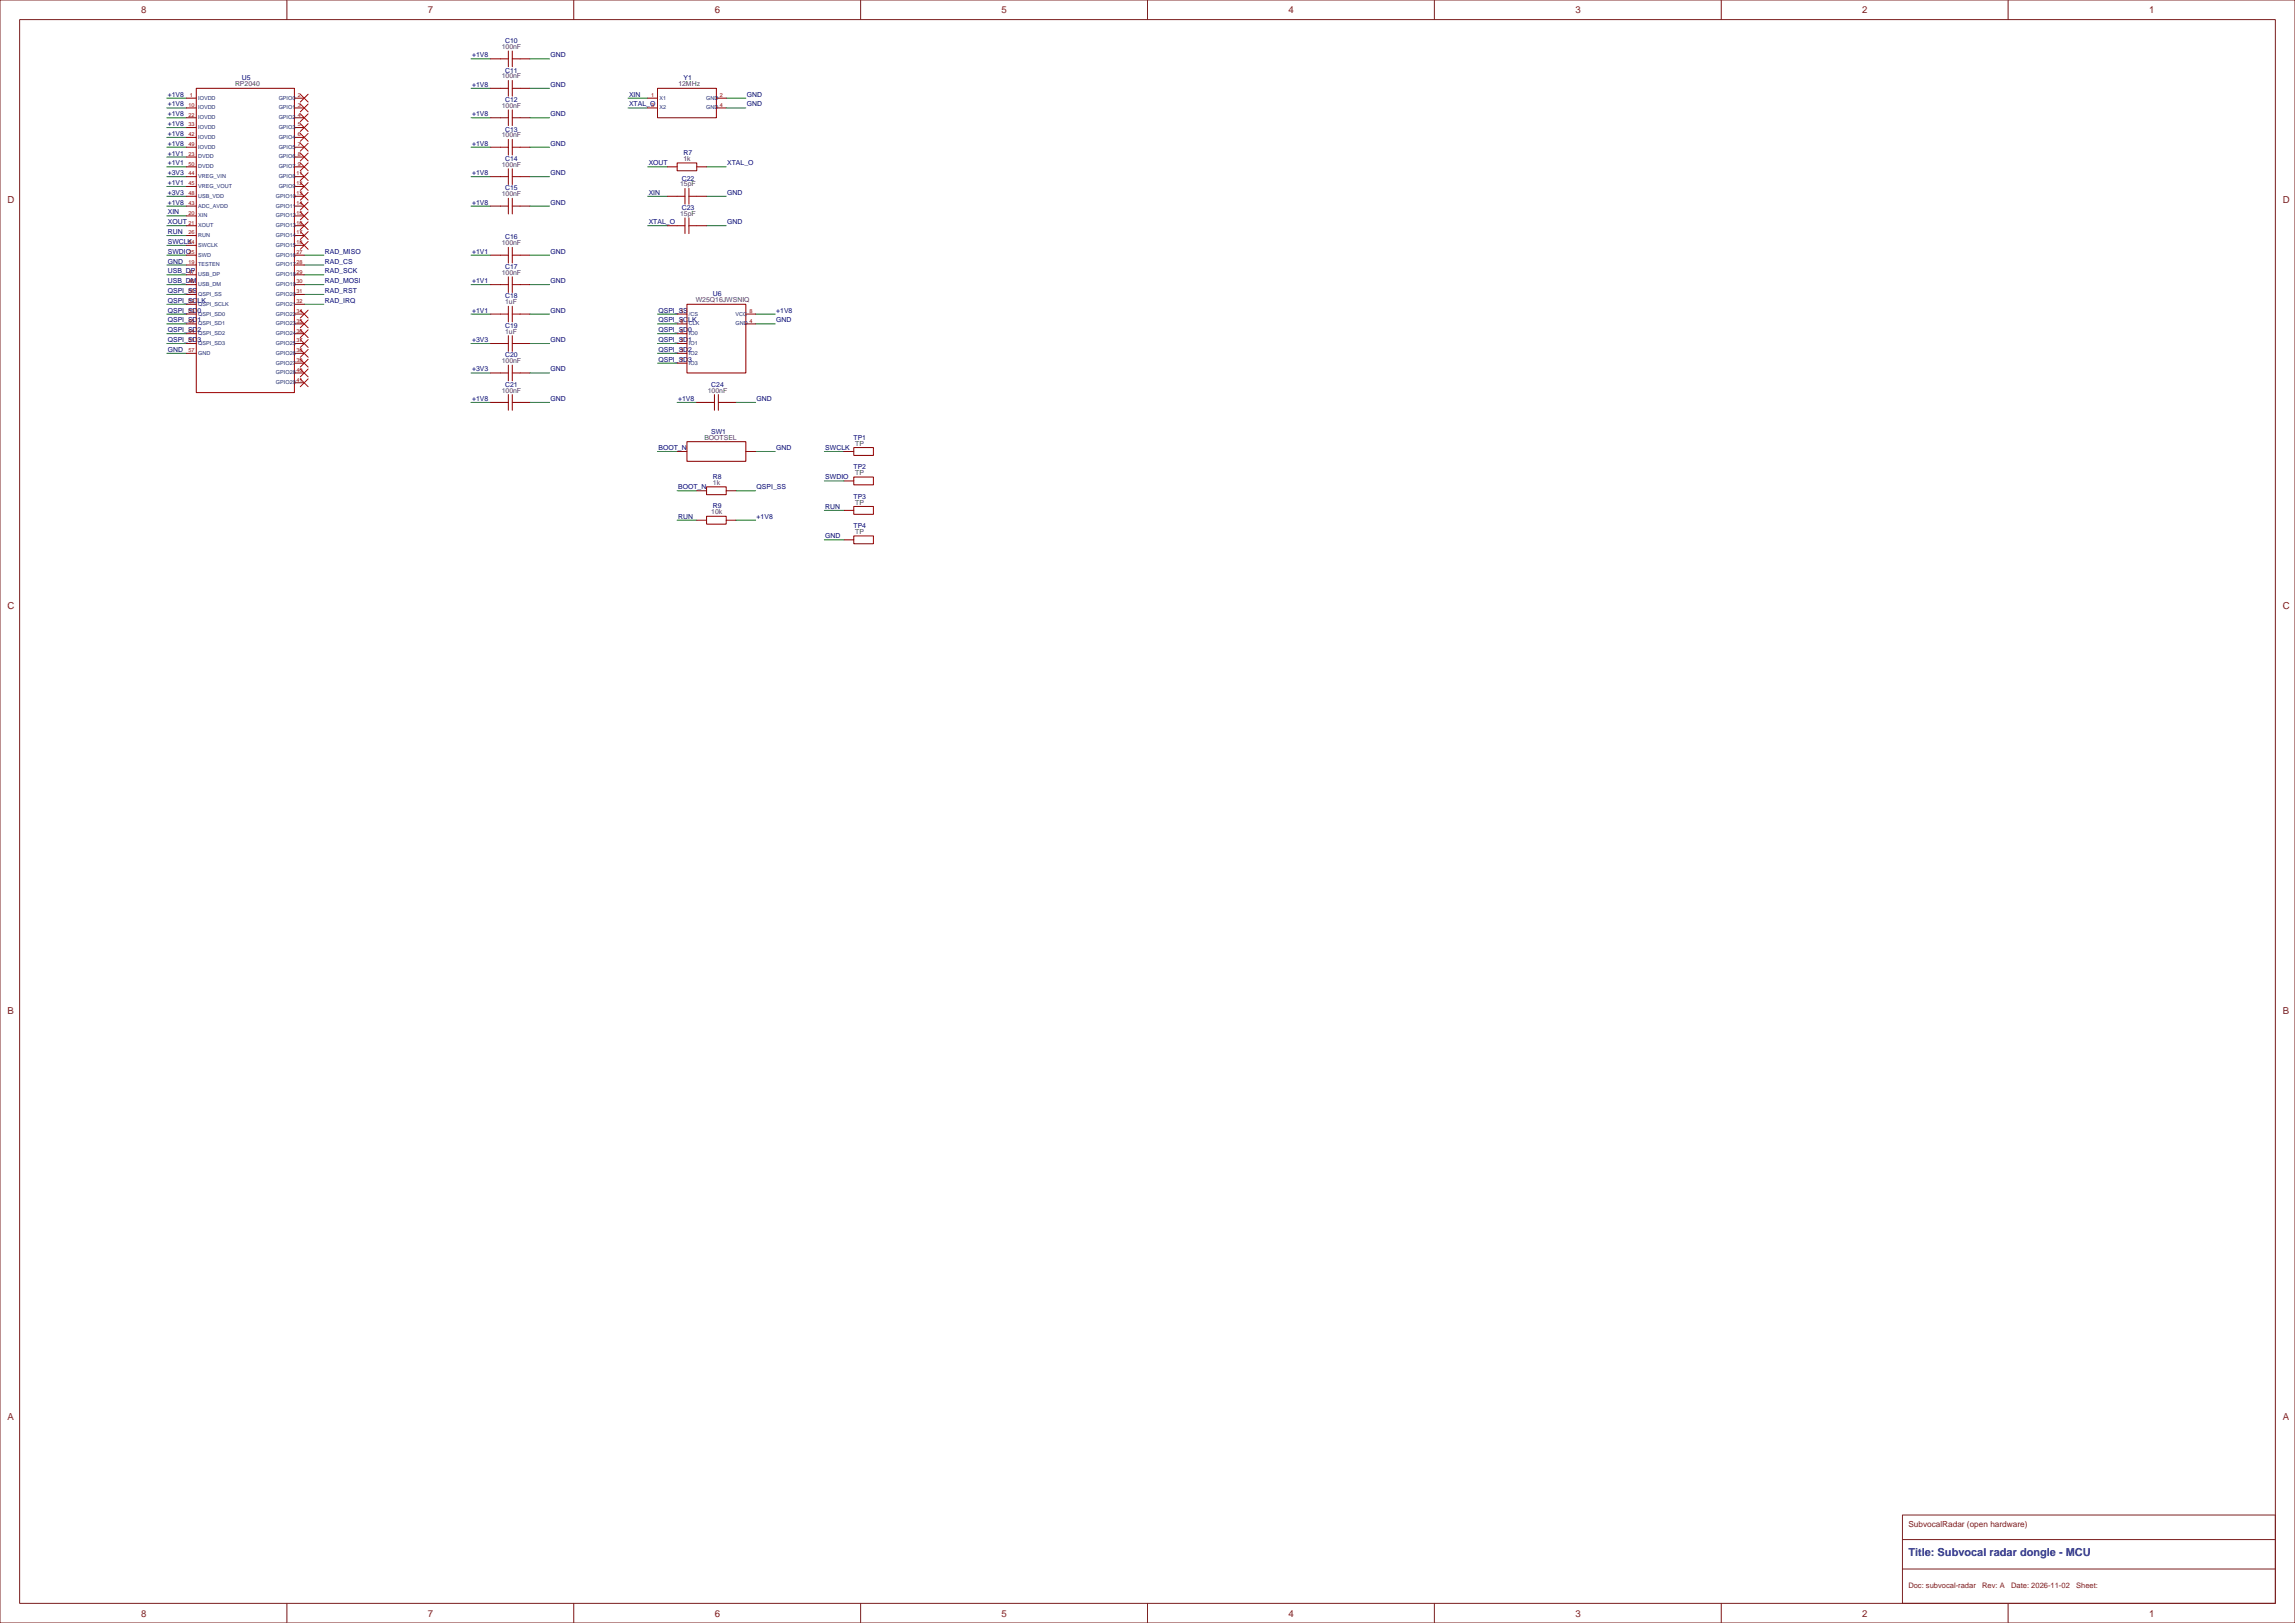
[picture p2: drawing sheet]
<svg xmlns="http://www.w3.org/2000/svg" width="594mm" height="420mm" viewBox="0 0 594 420" stroke-linecap="round" stroke-linejoin="round" font-family="sans-serif">
<defs><g id="words">
<text font-size="2.8" fill="#1f2f6f" x="493.9" y="402.7">Title: Subvocal radar dongle - MCU</text>
<g font-size="2.5" fill="#7a1f1f">
<text x="36.5" y="3.3">8</text>
<text x="110.8" y="3.3">7</text>
<text x="185" y="3.3">6</text>
<text x="259.3" y="3.3">5</text>
<text x="333.5" y="3.3">4</text>
<text x="407.8" y="3.3">3</text>
<text x="482" y="3.3">2</text>
<text x="556.3" y="3.3">1</text>
<text x="1.9" y="52.5">D</text>
<text x="590.8" y="52.5">D</text>
<text x="1.9" y="157.5">C</text>
<text x="590.8" y="157.5">C</text>
<text x="1.9" y="262.5">B</text>
<text x="590.8" y="262.5">B</text>
<text x="1.9" y="367.5">A</text>
<text x="590.8" y="367.5">A</text>
<text x="36.5" y="418.5">8</text>
<text x="110.8" y="418.5">7</text>
<text x="185" y="418.5">6</text>
<text x="259.3" y="418.5">5</text>
<text x="333.5" y="418.5">4</text>
<text x="407.8" y="418.5">3</text>
<text x="482" y="418.5">2</text>
<text x="556.3" y="418.5">1</text>
</g>
<text font-size="2.1" fill="#7a1f1f" x="493.9" y="395.1">SubvocalRadar (open hardware)</text>
<g font-size="2" fill="#7a1f1f">
<text x="493.9" y="410.8">Doc: subvocal-radar</text>
<text x="513" y="410.8">Rev: A</text>
<text x="520.5" y="410.8">Date: 2026-11-02</text>
<text x="537.4" y="410.8">Sheet:</text>
</g>
<g font-size="1.8" fill="#00008b">
<text x="130.7" y="11.2">C10</text>
<text x="62.6" y="20.8">U5</text>
<text x="130.7" y="18.8">C11</text>
<text x="176.9" y="20.8">Y1</text>
<text x="130.7" y="26.4">C12</text>
<text x="130.7" y="34">C13</text>
<text x="130.7" y="41.6">C14</text>
<text x="176.9" y="40.1">R7</text>
<text x="176.5" y="46.7">C22</text>
<text x="130.7" y="49.3">C15</text>
<text x="176.5" y="54.3">C23</text>
<text x="130.7" y="62">C16</text>
<text x="130.7" y="69.6">C17</text>
<text x="130.7" y="77.2">C18</text>
<text x="184.5" y="76.7">U6</text>
<text x="130.7" y="84.8">C19</text>
<text x="130.7" y="92.4">C20</text>
<text x="130.7" y="100.1">C21</text>
<text x="184.1" y="100.1">C24</text>
<text x="184.1" y="112.3">SW1</text>
<text x="220.9" y="113.8">TP1</text>
<text x="184.5" y="123.9">R8</text>
<text x="220.9" y="121.4">TP2</text>
<text x="184.5" y="131.6">R9</text>
<text x="220.9" y="129">TP3</text>
<text x="220.9" y="136.6">TP4</text>
</g>
<g font-size="1.8" fill="#000080">
<text x="122.2" y="14.9">+1V8</text>
<text x="142.5" y="14.9">GND</text>
<text x="122.2" y="22.5">+1V8</text>
<text x="142.5" y="22.5">GND</text>
<text x="43.4" y="25">+1V8</text>
<text x="43.4" y="27.6">+1V8</text>
<text x="162.8" y="25">XIN</text>
<text x="162.8" y="27.6">XTAL_O</text>
<text x="193.3" y="25">GND</text>
<text x="193.3" y="27.6">GND</text>
<text x="43.4" y="30.1">+1V8</text>
<text x="43.4" y="32.6">+1V8</text>
<text x="43.4" y="35.2">+1V8</text>
<text x="122.2" y="30.1">+1V8</text>
<text x="142.5" y="30.1">GND</text>
<text x="43.4" y="37.7">+1V8</text>
<text x="43.4" y="40.3">+1V1</text>
<text x="122.2" y="37.7">+1V8</text>
<text x="142.5" y="37.7">GND</text>
<text x="43.4" y="42.8">+1V1</text>
<text x="43.4" y="45.3">+3V3</text>
<text x="43.4" y="47.9">+1V1</text>
<text x="122.2" y="45.3">+1V8</text>
<text x="142.5" y="45.3">GND</text>
<text x="167.9" y="42.8">XOUT</text>
<text x="188.2" y="42.8">XTAL_O</text>
<text x="43.4" y="50.4">+3V3</text>
<text x="43.4" y="53">+1V8</text>
<text x="122.2" y="53">+1V8</text>
<text x="142.5" y="53">GND</text>
<text x="167.9" y="50.4">XIN</text>
<text x="188.2" y="50.4">GND</text>
<text x="43.4" y="55.5">XIN</text>
<text x="43.4" y="58">XOUT</text>
<text x="167.9" y="58">XTAL_O</text>
<text x="188.2" y="58">GND</text>
<text x="43.4" y="60.6">RUN</text>
<text x="43.4" y="63.1">SWCLK</text>
<text x="43.4" y="65.7">SWDIO</text>
<text x="84.1" y="65.7">RAD_MISO</text>
<text x="122.2" y="65.7">+1V1</text>
<text x="142.5" y="65.7">GND</text>
<text x="43.4" y="68.2">GND</text>
<text x="43.4" y="70.7">USB_DP</text>
<text x="84.1" y="68.2">RAD_CS</text>
<text x="84.1" y="70.7">RAD_SCK</text>
<text x="43.4" y="73.3">USB_DM</text>
<text x="43.4" y="75.8">QSPI_SS</text>
<text x="84.1" y="73.3">RAD_MOSI</text>
<text x="84.1" y="75.8">RAD_RST</text>
<text x="122.2" y="73.3">+1V1</text>
<text x="142.5" y="73.3">GND</text>
<text x="43.4" y="78.4">QSPI_SCLK</text>
<text x="43.4" y="80.9">QSPI_SD0</text>
<text x="43.4" y="83.4">QSPI_SD1</text>
<text x="84.1" y="78.4">RAD_IRQ</text>
<text x="122.2" y="80.9">+1V1</text>
<text x="142.5" y="80.9">GND</text>
<text x="170.4" y="80.9">QSPI_SS</text>
<text x="170.4" y="83.4">QSPI_SCLK</text>
<text x="200.9" y="80.9">+1V8</text>
<text x="200.9" y="83.4">GND</text>
<text x="43.4" y="86">QSPI_SD2</text>
<text x="43.4" y="88.5">QSPI_SD3</text>
<text x="122.2" y="88.5">+3V3</text>
<text x="142.5" y="88.5">GND</text>
<text x="170.4" y="86">QSPI_SD0</text>
<text x="170.4" y="88.5">QSPI_SD1</text>
<text x="43.4" y="91.1">GND</text>
<text x="170.4" y="91.1">QSPI_SD2</text>
<text x="170.4" y="93.6">QSPI_SD3</text>
<text x="122.2" y="96.1">+3V3</text>
<text x="142.5" y="96.1">GND</text>
<text x="122.2" y="103.8">+1V8</text>
<text x="142.5" y="103.8">GND</text>
<text x="175.5" y="103.8">+1V8</text>
<text x="195.8" y="103.8">GND</text>
<text x="170.4" y="116.5">BOOT_N</text>
<text x="200.9" y="116.5">GND</text>
<text x="213.6" y="116.5">SWCLK</text>
<text x="213.6" y="124.1">SWDIO</text>
<text x="175.5" y="126.6">BOOT_N</text>
<text x="195.8" y="126.6">QSPI_SS</text>
<text x="213.6" y="131.7">RUN</text>
<text x="175.5" y="134.2">RUN</text>
<text x="195.8" y="134.2">+1V8</text>
<text x="213.6" y="139.3">GND</text>
</g>
<g font-size="1.8" fill="#4b4b4b">
<text x="129.9" y="12.7">100nF</text>
<text x="60.8" y="22.3">RP2040</text>
<text x="129.9" y="20.3">100nF</text>
<text x="175.6" y="22.3">12MHz</text>
<text x="129.9" y="27.9">100nF</text>
<text x="129.9" y="35.6">100nF</text>
<text x="176.9" y="41.6">1k</text>
<text x="129.9" y="43.2">100nF</text>
<text x="129.9" y="50.8">100nF</text>
<text x="176" y="48.3">15pF</text>
<text x="176" y="55.9">15pF</text>
<text x="129.9" y="63.5">100nF</text>
<text x="129.9" y="71.1">100nF</text>
<text x="130.7" y="78.7">1uF</text>
<text x="180.1" y="78.2">W25Q16JWSNIQ</text>
<text x="130.7" y="86.4">1uF</text>
<text x="129.9" y="94">100nF</text>
<text x="129.9" y="101.6">100nF</text>
<text x="183.2" y="101.6">100nF</text>
<text x="182.3" y="113.8">BOOTSEL</text>
<text x="221.4" y="115.3">TP</text>
<text x="184.5" y="125.5">1k</text>
<text x="221.4" y="122.9">TP</text>
<text x="221.4" y="130.5">TP</text>
<text x="184.1" y="133.1">10k</text>
<text x="221.4" y="138.2">TP</text>
</g>
<g font-size="1.4" fill="#8b0000">
<text x="48.8" y="27.6">10</text>
<text x="49.2" y="25.1">1</text>
<text x="77.1" y="25.1">2</text>
<text x="77.1" y="27.6">3</text>
<text x="168.6" y="25.1">1</text>
<text x="168.6" y="27.6">3</text>
<text x="186.3" y="25.1">2</text>
<text x="186.3" y="27.6">4</text>
<text x="48.8" y="30.2">22</text>
<text x="48.8" y="32.7">33</text>
<text x="48.8" y="35.2">42</text>
<text x="77.1" y="30.2">4</text>
<text x="77.1" y="32.7">5</text>
<text x="77.1" y="35.2">6</text>
<text x="48.8" y="37.8">49</text>
<text x="48.8" y="40.3">23</text>
<text x="77.1" y="37.8">7</text>
<text x="77.1" y="40.3">8</text>
<text x="48.8" y="42.9">50</text>
<text x="48.8" y="45.4">44</text>
<text x="48.8" y="47.9">45</text>
<text x="76.8" y="45.4">11</text>
<text x="76.8" y="47.9">12</text>
<text x="77.1" y="42.9">9</text>
<text x="48.8" y="50.5">48</text>
<text x="48.8" y="53">43</text>
<text x="76.8" y="50.5">13</text>
<text x="76.8" y="53">14</text>
<text x="48.8" y="55.6">20</text>
<text x="48.8" y="58.1">21</text>
<text x="76.8" y="55.6">15</text>
<text x="76.8" y="58.1">16</text>
<text x="48.8" y="60.6">26</text>
<text x="48.8" y="63.2">24</text>
<text x="48.8" y="65.7">25</text>
<text x="76.8" y="60.6">17</text>
<text x="76.8" y="63.2">18</text>
<text x="76.8" y="65.7">27</text>
<text x="48.8" y="68.3">19</text>
<text x="48.8" y="70.8">47</text>
<text x="76.8" y="68.3">28</text>
<text x="76.8" y="70.8">29</text>
<text x="48.8" y="73.3">46</text>
<text x="48.8" y="75.9">56</text>
<text x="76.8" y="73.3">30</text>
<text x="76.8" y="75.9">31</text>
<text x="48.8" y="78.4">52</text>
<text x="48.8" y="81">53</text>
<text x="48.8" y="83.5">55</text>
<text x="76.8" y="78.4">32</text>
<text x="76.8" y="81">34</text>
<text x="76.8" y="83.5">35</text>
<text x="176.2" y="81">1</text>
<text x="176.2" y="83.5">6</text>
<text x="194" y="81">8</text>
<text x="194" y="83.5">4</text>
<text x="48.8" y="86">54</text>
<text x="48.8" y="88.6">51</text>
<text x="76.8" y="86">36</text>
<text x="76.8" y="88.6">37</text>
<text x="176.2" y="86">5</text>
<text x="176.2" y="88.6">2</text>
<text x="48.8" y="91.1">57</text>
<text x="76.8" y="91.1">38</text>
<text x="76.8" y="93.7">39</text>
<text x="176.2" y="91.1">3</text>
<text x="176.2" y="93.7">7</text>
<text x="76.8" y="96.2">40</text>
<text x="76.8" y="98.7">41</text>
</g>
<g font-size="1.4" fill="#1f2f6f">
<text x="51.3" y="25.8">IOVDD</text>
<text x="51.3" y="28.3">IOVDD</text>
<text x="72.1" y="25.8">GPIO0</text>
<text x="72.1" y="28.3">GPIO1</text>
<text x="170.7" y="25.8">X1</text>
<text x="170.7" y="28.3">X2</text>
<text x="182.8" y="25.8">GND</text>
<text x="182.8" y="28.3">GND</text>
<text x="51.3" y="30.9">IOVDD</text>
<text x="51.3" y="33.4">IOVDD</text>
<text x="51.3" y="35.9">IOVDD</text>
<text x="72.1" y="30.9">GPIO2</text>
<text x="72.1" y="33.4">GPIO3</text>
<text x="72.1" y="35.9">GPIO4</text>
<text x="51.3" y="38.5">IOVDD</text>
<text x="51.3" y="41">DVDD</text>
<text x="72.1" y="38.5">GPIO5</text>
<text x="72.1" y="41">GPIO6</text>
<text x="51.3" y="43.6">DVDD</text>
<text x="51.3" y="46.1">VREG_VIN</text>
<text x="72.1" y="43.6">GPIO7</text>
<text x="72.1" y="46.1">GPIO8</text>
<text x="51.3" y="48.6">VREG_VOUT</text>
<text x="51.3" y="51.2">USB_VDD</text>
<text x="51.3" y="53.7">ADC_AVDD</text>
<text x="71.4" y="51.2">GPIO10</text>
<text x="71.4" y="53.7">GPIO11</text>
<text x="72.1" y="48.6">GPIO9</text>
<text x="51.3" y="56.3">XIN</text>
<text x="51.3" y="58.8">XOUT</text>
<text x="71.4" y="56.3">GPIO12</text>
<text x="71.4" y="58.8">GPIO13</text>
<text x="51.3" y="61.3">RUN</text>
<text x="51.3" y="63.9">SWCLK</text>
<text x="71.4" y="61.3">GPIO14</text>
<text x="71.4" y="63.9">GPIO15</text>
<text x="51.3" y="66.4">SWD</text>
<text x="51.3" y="69">TESTEN</text>
<text x="51.3" y="71.5">USB_DP</text>
<text x="71.4" y="66.4">GPIO16</text>
<text x="71.4" y="69">GPIO17</text>
<text x="71.4" y="71.5">GPIO18</text>
<text x="51.3" y="74">USB_DM</text>
<text x="51.3" y="76.6">QSPI_SS</text>
<text x="71.4" y="74">GPIO19</text>
<text x="71.4" y="76.6">GPIO20</text>
<text x="51.3" y="79.1">QSPI_SCLK</text>
<text x="51.3" y="81.7">QSPI_SD0</text>
<text x="71.4" y="79.1">GPIO21</text>
<text x="71.4" y="81.7">GPIO22</text>
<text x="178.3" y="81.7">/CS</text>
<text x="190.4" y="81.7">VCC</text>
<text x="51.3" y="84.2">QSPI_SD1</text>
<text x="51.3" y="86.7">QSPI_SD2</text>
<text x="51.3" y="89.3">QSPI_SD3</text>
<text x="71.4" y="84.2">GPIO23</text>
<text x="71.4" y="86.7">GPIO24</text>
<text x="71.4" y="89.3">GPIO25</text>
<text x="178.3" y="84.2">CLK</text>
<text x="178.3" y="86.7">IO0</text>
<text x="178.3" y="89.3">IO1</text>
<text x="190.4" y="84.2">GND</text>
<text x="51.3" y="91.8">GND</text>
<text x="71.4" y="91.8">GPIO26</text>
<text x="71.4" y="94.4">GPIO27</text>
<text x="178.3" y="91.8">IO2</text>
<text x="178.3" y="94.4">IO3</text>
<text x="71.4" y="96.9">GPIO28</text>
<text x="71.4" y="99.4">GPIO29</text>
</g>
</g></defs>
<g fill="none" stroke="#7a1f1f" stroke-width=".26">
<path d="M0 0h594v420h-594zM74.2 0v5.1M148.5 0v5.1M222.8 0v5.1M297 0v5.1M371.3 0v5.1M445.5 0v5.1M519.8 0v5.1M5.1 5.1h583.8v409.8h-583.8zM492.4 392h96.5v22.9h-96.5zM492.4 398.4h96.5M74.2 414.9v5.1"/>
<path d="M148.5 414.9v5.1M222.8 414.9v5.1M297 414.9v5.1M371.3 414.9v5.1M445.5 414.9v5.1M492.4 406h96.5M519.8 414.9v5.1"/>
</g>
<g fill="none" stroke="#1a7f1a" stroke-width=".26">
<path d="M121.9 15.2h5.1M137.2 15.2h5M43.2 25.4h5.1M43.2 27.9h5.1M43.2 30.5h5.1M43.2 33h5.1M43.2 35.6h5.1M43.2 38.1h5.1M121.9 30.5h5.1M121.9 38.1h5.1M121.9 22.9h5.1M137.2 30.5h5"/>
<path d="M137.2 38.1h5M137.2 22.9h5M162.6 25.4h5M162.6 27.9h5M188 25.4h5M188 27.9h5M43.2 40.6h5.1M43.2 43.2h5.1M43.2 45.7h5.1M43.2 48.3h5.1M43.2 50.8h5.1M43.2 53.3h5.1"/>
<path d="M43.2 55.9h5.1M43.2 58.4h5.1M121.9 45.7h5.1M121.9 53.3h5.1M137.2 45.7h5M137.2 53.3h5M167.6 43.2h5.1M167.6 50.8h5.1M167.6 58.4h5.1M182.9 43.2h5.1M182.9 50.8h5.1M182.9 58.4h5.1"/>
<path d="M43.2 61h5.1M43.2 63.5h5.1M43.2 66h5.1M43.2 68.6h5.1M43.2 71.1h5.1M43.2 73.7h5.1M43.2 76.2h5.1M43.2 78.7h5.1M78.7 66h5.1M78.7 68.6h5.1M78.7 71.1h5.1M78.7 73.7h5.1"/>
<path d="M78.7 76.2h5.1M78.7 78.7h5.1M121.9 66h5.1M121.9 73.7h5.1M137.2 66h5M137.2 73.7h5M43.2 81.3h5.1M43.2 83.8h5.1M43.2 86.4h5.1M43.2 88.9h5.1M43.2 91.4h5.1M121.9 81.3h5.1"/>
<path d="M121.9 88.9h5.1M121.9 96.5h5.1M137.2 81.3h5M137.2 88.9h5M137.2 96.5h5M170.2 81.3h5.1M170.2 83.8h5.1M170.2 86.4h5.1M170.2 88.9h5.1M170.2 91.4h5.1M170.2 94h5.1M195.6 81.3h5.1"/>
<path d="M195.6 83.8h5.1M121.9 104.1h5.1M137.2 104.1h5M170.2 116.8h5.1M175.3 104.1h5M190.5 104.1h5.1M195.6 116.8h5.1M213.4 116.8h5M175.3 127h5M175.3 134.6h5M190.5 127h5.1M190.5 134.6h5.1"/>
<path d="M213.4 124.5h5M213.4 132.1h5M213.4 139.7h5"/>
</g>
<g fill="none" stroke="#d00000" stroke-width=".26">
<path d="M77.7 24.4l2.1 2M77.7 26.9l2.1 2M77.7 29.5l2.1 2M77.7 32l2.1 2M77.7 34.5l2.1 2.1M77.7 37.1l2.1 2M77.7 39.6l2.1 2M79.8 24.4l-2.1 2M79.8 26.9l-2.1 2M79.8 29.5l-2.1 2M79.8 32l-2.1 2M79.8 34.5l-2.1 2.1"/>
<path d="M79.8 37.1l-2.1 2M79.8 39.6l-2.1 2M77.7 42.2l2.1 2M77.7 44.7l2.1 2M77.7 47.2l2.1 2.1M77.7 49.8l2.1 2M77.7 52.3l2.1 2M77.7 54.9l2.1 2M77.7 57.4l2.1 2M77.7 59.9l2.1 2.1M79.8 42.2l-2.1 2M79.8 44.7l-2.1 2"/>
<path d="M79.8 47.2l-2.1 2.1M79.8 49.8l-2.1 2M79.8 52.3l-2.1 2M79.8 54.9l-2.1 2M79.8 57.4l-2.1 2M79.8 59.9l-2.1 2.1M77.7 62.5l2.1 2M79.8 62.5l-2.1 2M77.7 80.3l2.1 2M77.7 82.8l2.1 2M77.7 85.3l2.1 2.1M77.7 87.9l2.1 2"/>
<path d="M77.7 90.4l2.1 2M77.7 93l2.1 2M77.7 95.5l2.1 2M77.7 98l2.1 2.1M79.8 80.3l-2.1 2M79.8 82.8l-2.1 2M79.8 85.3l-2.1 2.1M79.8 87.9l-2.1 2M79.8 90.4l-2.1 2M79.8 93l-2.1 2M79.8 95.5l-2.1 2M79.8 98l-2.1 2.1"/>
</g>
<g fill="none" stroke="#8b0000" stroke-width=".26">
<path d="M127 15.2h4.6M131.6 13.2v4.1M132.6 15.2h4.6M132.6 13.2v4.1M48.3 25.4h2.5M48.3 27.9h2.5M48.3 30.5h2.5M48.3 33h2.5M48.3 35.6h2.5M48.3 38.1h2.5M50.8 22.9h25.4v78.7h-25.4zM76.2 25.4h2.5"/>
<path d="M76.2 27.9h2.5M76.2 30.5h2.5M76.2 33h2.5M76.2 35.6h2.5M76.2 38.1h2.5M127 30.5h4.6M127 38.1h4.6M127 22.9h4.6M131.6 20.8v4.1M131.6 28.4v4.1M131.6 36.1v4M132.6 30.5h4.6"/>
<path d="M132.6 38.1h4.6M132.6 20.8v4.1M132.6 28.4v4.1M132.6 36.1v4M132.6 22.9h4.6M167.6 25.4h2.6M167.6 27.9h2.6M170.2 22.9h15.2v7.6h-15.2zM185.4 25.4h2.6M185.4 27.9h2.6M48.3 40.6h2.5M48.3 43.2h2.5"/>
<path d="M48.3 45.7h2.5M48.3 48.3h2.5M48.3 50.8h2.5M48.3 53.3h2.5M48.3 55.9h2.5M48.3 58.4h2.5M76.2 40.6h2.5M76.2 43.2h2.5M76.2 45.7h2.5M76.2 48.3h2.5M76.2 50.8h2.5M76.2 53.3h2.5"/>
<path d="M76.2 55.9h2.5M76.2 58.4h2.5M127 45.7h4.6M127 53.3h4.6M131.6 43.7v4M131.6 51.3v4.1M132.6 45.7h4.6M132.6 53.3h4.6M132.6 43.7v4M132.6 51.3v4.1M172.7 43.2h2.6M172.7 50.8h4.6"/>
<path d="M172.7 58.4h4.6M175.3 42.2h5v2h-5zM177.3 48.8v4M177.3 56.4v4M178.3 50.8h4.6M178.3 58.4h4.6M178.3 48.8v4M178.3 56.4v4M180.3 43.2h2.6M48.3 61h2.5M48.3 63.5h2.5M48.3 66h2.5"/>
<path d="M48.3 68.6h2.5M48.3 71.1h2.5M48.3 73.7h2.5M48.3 76.2h2.5M48.3 78.7h2.5M76.2 61h2.5M76.2 63.5h2.5M76.2 66h2.5M76.2 68.6h2.5M76.2 71.1h2.5M76.2 73.7h2.5M76.2 76.2h2.5"/>
<path d="M76.2 78.7h2.5M127 66h4.6M127 73.7h4.6M131.6 64v4.1M131.6 71.6v4.1M131.6 79.2v4.1M132.6 66h4.6M132.6 73.7h4.6M132.6 64v4.1M132.6 71.6v4.1M132.6 79.2v4.1M177.8 78.7h15.2v17.8h-15.2z"/>
<path d="M48.3 81.3h2.5M48.3 83.8h2.5M48.3 86.4h2.5M48.3 88.9h2.5M48.3 91.4h2.5M76.2 81.3h2.5M76.2 83.8h2.5M76.2 86.4h2.5M76.2 88.9h2.5M76.2 91.4h2.5M76.2 94h2.5M76.2 96.5h2.5"/>
<path d="M76.2 99.1h2.5M127 81.3h4.6M127 88.9h4.6M127 96.5h4.6M131.6 86.9v4M131.6 94.5v4M132.6 81.3h4.6M132.6 88.9h4.6M132.6 96.5h4.6M132.6 86.9v4M132.6 94.5v4M175.3 81.3h2.5"/>
<path d="M175.3 83.8h2.5M175.3 86.4h2.5M175.3 88.9h2.5M175.3 91.4h2.5M175.3 94h2.5M193 81.3h2.6M193 83.8h2.6M127 104.1h4.6M131.6 102.1v4.1M132.6 102.1v4.1M132.6 104.1h4.6M175.3 116.8h2.5"/>
<path d="M177.8 114.3h15.2v5.1h-15.2zM180.3 104.1h4.6M184.9 102.1v4.1M185.9 104.1h4.6M185.9 102.1v4.1M193 116.8h2.6M218.4 116.8h2.6M221 115.8h5.1v2h-5.1zM180.3 127h2.6M180.3 134.6h2.6M182.9 126h5.1v2h-5.1zM182.9 133.6h5.1v2h-5.1z"/>
<path d="M188 127h2.5M188 134.6h2.5M218.4 124.5h2.6M218.4 132.1h2.6M218.4 139.7h2.6M221 123.4h5.1v2.1h-5.1zM221 131.1h5.1v2h-5.1zM221 138.7h5.1v2h-5.1z"/>
</g>
<use href="#words"/>
</svg>
